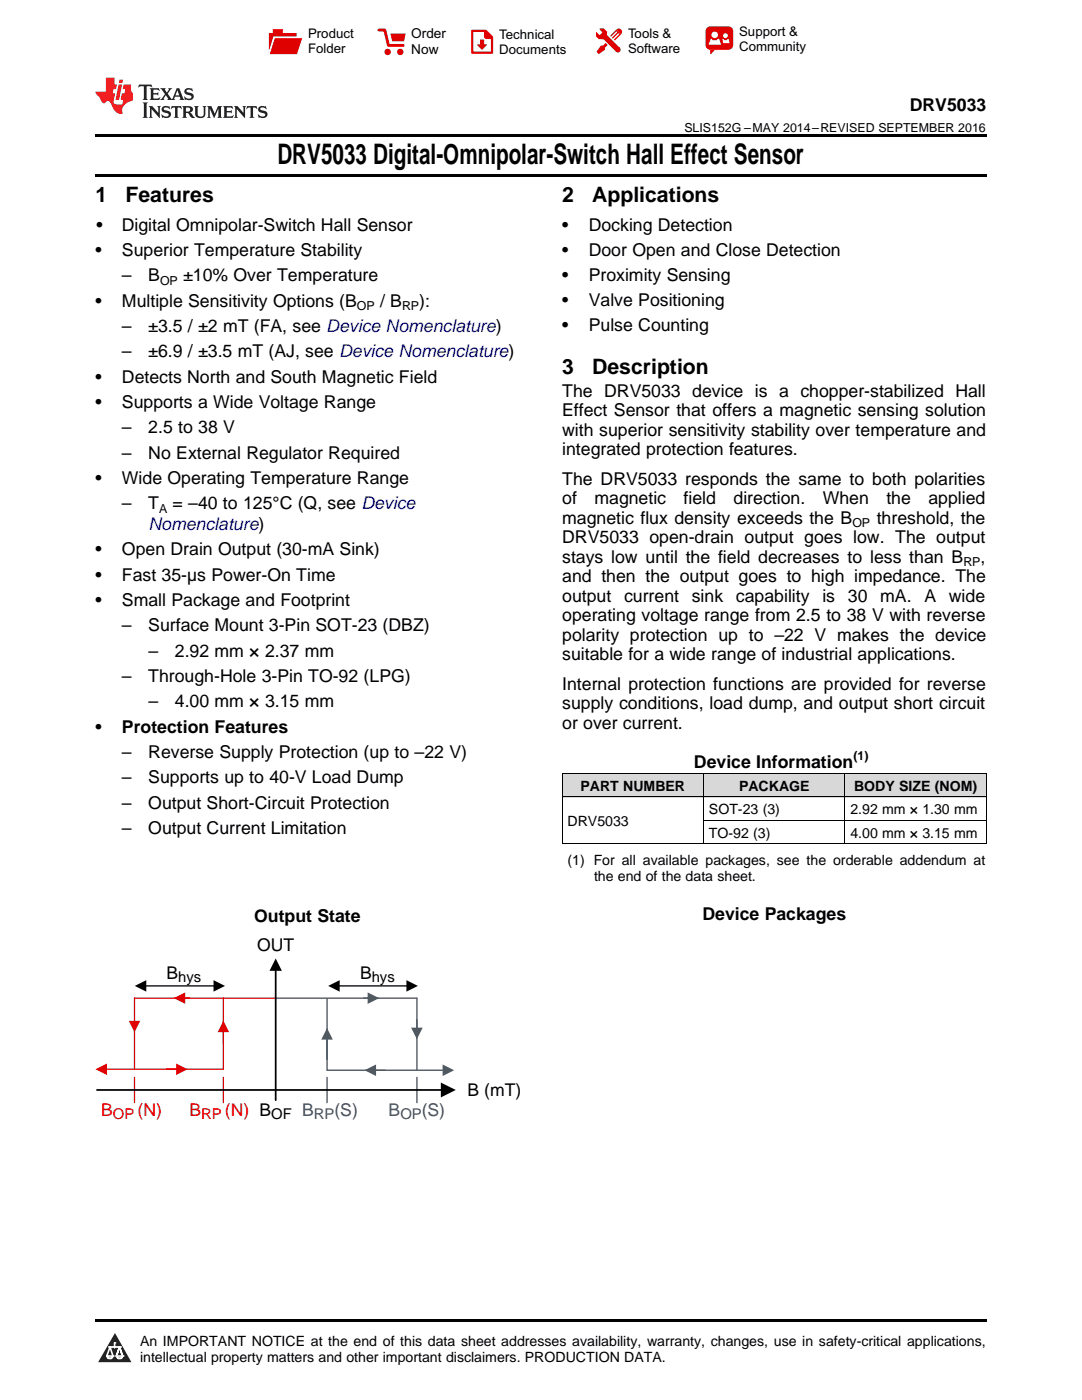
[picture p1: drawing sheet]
<svg xmlns="http://www.w3.org/2000/svg" width="216mm" height="279mm" viewBox="0 0 216 279" stroke-linecap="round" stroke-linejoin="round" font-family="sans-serif">
<defs><g id="words">
<text font-size="5.6" x="55.4" y="32.8">DRV5033 Digital-Omnipolar-Switch Hall Effect Sensor</text>
<g font-size="4.2">
<text x="19" y="40.4">1</text>
<text x="25" y="40.4">Features</text>
<text x="112.2" y="40.4">2</text>
<text x="118.2" y="40.4">Applications</text>
<text x="112.2" y="74.5">3</text>
<text x="118.2" y="74.5">Description</text>
</g>
<g font-size="3.5">
<text x="181.5" y="22.2">DRV5033</text>
<text x="19.2" y="46.1">•</text>
<text x="24.3" y="46.1">Digital Omnipolar-Switch Hall Sensor</text>
<text x="112.2" y="46.1">•</text>
<text x="117.5" y="46.1">Docking Detection</text>
<text x="19" y="51.1">•</text>
<text x="24.3" y="51.1">Superior Temperature Stability</text>
<text x="112.2" y="51.1">•</text>
<text x="117.5" y="51.1">Door Open and Close Detection</text>
<text x="24.3" y="56.2">–</text>
<text x="29.6" y="56.2">B</text>
<text x="36.5" y="56.2">±10% Over Temperature</text>
<text x="112.2" y="56.1">•</text>
<text x="117.5" y="56.1">Proximity Sensing</text>
<text x="19" y="61.2">•</text>
<text x="24.3" y="61.2">Multiple Sensitivity Options (B</text>
<text x="75.8" y="61.2">/ B</text>
<text x="83.7" y="61.2">):</text>
<text x="112.2" y="61.1">•</text>
<text x="117.5" y="61.1">Valve Positioning</text>
<text x="24.3" y="66.3">–</text>
<text x="24.3" y="71.3">–</text>
<text x="29.6" y="66.3">±3.5 / ±2 mT (FA, see Device Nomenclature)</text>
<text x="29.6" y="71.3">±6.9 / ±3.5 mT (AJ, see Device Nomenclature)</text>
<text x="112.2" y="66.1">•</text>
<text x="117.5" y="66.1">Pulse Counting</text>
<text x="19" y="76.3">•</text>
<text x="24.3" y="76.3">Detects North and South Magnetic Field</text>
<text x="19" y="81.4">•</text>
<text x="24.3" y="81.4">Supports a Wide Voltage Range</text>
<text x="112.2" y="79.2">The DRV5033 device is a chopper-stabilized Hall</text>
<text x="112.2" y="83.1">Effect Sensor that offers a magnetic sensing solution</text>
<text x="24.3" y="86.4">–</text>
<text x="29.6" y="86.4">2.5 to 38 V</text>
<text x="112.2" y="87">with superior sensitivity stability over temperature and</text>
<text x="24.3" y="91.5">–</text>
<text x="29.6" y="91.5">No External Regulator Required</text>
<text x="112.2" y="90.8">integrated protection features.</text>
<text x="19" y="96.5">•</text>
<text x="24.3" y="96.5">Wide Operating Temperature Range</text>
<text x="24.3" y="101.6">–</text>
<text x="29.6" y="101.6">T</text>
<text x="34.4" y="101.6">= –40 to 125°C (Q, see Device</text>
<text x="112.2" y="96.8">The DRV5033 responds the same to both polarities</text>
<text x="112.2" y="100.7">of</text>
<text x="118.6" y="100.7">magnetic</text>
<text x="136.4" y="100.7">field</text>
<text x="146.4" y="100.7">direction.</text>
<text x="164.2" y="100.7">When</text>
<text x="176.9" y="100.7">the</text>
<text x="185.3" y="100.7">applied</text>
<text x="112.2" y="104.6">magnetic flux density exceeds the B</text>
<text x="174.9" y="104.6">threshold, the</text>
<text x="19" y="110.8">•</text>
<text x="24.3" y="110.8">Open Drain Output (30-mA Sink)</text>
<text x="112.2" y="108.4">DRV5033 open-drain output goes low. The output</text>
<text x="112.2" y="112.3">stays low until the field decreases to less than B</text>
<text x="195.7" y="112.3">,</text>
<text x="19" y="115.9">•</text>
<text x="24.3" y="115.9">Fast 35-µs Power-On Time</text>
<text x="112.2" y="116.2">and then the output goes to high impedance. The</text>
<text x="19" y="120.9">•</text>
<text x="24.3" y="120.9">Small Package and Footprint</text>
<text x="24.3" y="125.9">–</text>
<text x="29.6" y="125.9">Surface Mount 3-Pin SOT-23 (DBZ)</text>
<text x="112.2" y="120.1">output</text>
<text x="112.2" y="124">operating voltage range from 2.5 to 38 V with reverse</text>
<text x="124.5" y="120.1">current</text>
<text x="138" y="120.1">sink</text>
<text x="146.9" y="120.1">capability</text>
<text x="164.1" y="120.1">is</text>
<text x="169.2" y="120.1">30</text>
<text x="175.6" y="120.1">mA.</text>
<text x="184.4" y="120.1">A</text>
<text x="189.3" y="120.1">wide</text>
<text x="29.6" y="131">–</text>
<text x="34.9" y="131">2.92 mm × 2.37 mm</text>
<text x="112.2" y="127.8">polarity protection up to –22 V makes the device</text>
<text x="112.2" y="131.7">suitable for a wide range of industrial applications.</text>
<text x="24.3" y="136.1">–</text>
<text x="29.6" y="136.1">Through-Hole 3-Pin TO-92 (LPG)</text>
<text x="112.2" y="137.7">Internal protection functions are provided for reverse</text>
<text x="29.6" y="141.2">–</text>
<text x="34.9" y="141.2">4.00 mm × 3.15 mm</text>
<text x="112.2" y="141.6">supply conditions, load dump, and output short circuit</text>
<text x="19" y="146.2">•</text>
<text x="24.3" y="146.2">Protection Features</text>
<text x="112.2" y="145.5">or over current.</text>
<text x="24.3" y="151.3">–</text>
<text x="29.6" y="151.3">Reverse Supply Protection (up to –22 V)</text>
<text x="138.5" y="153.2">Device Information</text>
<text x="24.3" y="156.4">–</text>
<text x="24.3" y="161.4">–</text>
<text x="29.6" y="156.4">Supports up to 40-V Load Dump</text>
<text x="29.6" y="161.4">Output Short-Circuit Protection</text>
<text x="24.3" y="166.5">–</text>
<text x="29.6" y="166.5">Output Current Limitation</text>
<text x="50.7" y="183.9">Output State</text>
<text x="140.2" y="183.6">Device Packages</text>
<text x="51.3" y="189.8">OUT</text>
<text x="33.2" y="195.3">B</text>
<text x="71.8" y="195.3">B</text>
<text x="93.3" y="218.7">B (mT)</text>
</g>
<text font-size="3.5" fill="#00f" x="29.6" y="105.8">Nomenclature)</text>
<g font-size="3.5" fill="#f00">
<text x="20.2" y="222.7">B</text>
<text x="27.4" y="222.7">(N)</text>
<text x="37.8" y="222.7">B</text>
<text x="44.9" y="222.7">(N) B</text>
</g>
<g font-size="3.5" fill="#295974">
<text x="60.3" y="222.7">B</text>
<text x="66.7" y="222.7">(S)</text>
<text x="77.5" y="222.7">B</text>
<text x="84.2" y="222.7">(S)</text>
</g>
<g font-size="3">
<text x="35.6" y="195.9">hys</text>
<text x="74.2" y="195.9">hys</text>
<text x="54.1" y="223.3">OF</text>
</g>
<g font-size="3" fill="#f00">
<text x="22.5" y="223.3">OP</text>
<text x="40.1" y="223.3">RP</text>
</g>
<g font-size="3" fill="#295974">
<text x="62.6" y="223.3">RP</text>
<text x="79.9" y="223.3">OP</text>
</g>
<g font-size="2.8">
<text x="115.8" y="157.8">PART NUMBER</text>
<text x="147.5" y="157.8">PACKAGE</text>
<text x="170.4" y="157.8">BODY SIZE (NOM)</text>
<text x="113.2" y="164.8">DRV5033</text>
<text x="141.5" y="162.5">SOT-23 (3)</text>
<text x="141.5" y="167.1">TO-92 (3)</text>
<text x="169.7" y="162.5">2.92 mm × 1.30 mm</text>
<text x="169.7" y="167.1">4.00 mm × 3.15 mm</text>
<text x="113.2" y="172.6">(1) For all available packages, see the orderable addendum at</text>
<text x="118.5" y="175.8">the end of the data sheet.</text>
<text x="27.9" y="268.6">An IMPORTANT NOTICE at the end of this data sheet addresses availability, warranty, changes, use in safety-critical applications,</text>
<text x="27.9" y="271.8">intellectual property matters and other important disclaimers. PRODUCTION DATA.</text>
</g>
<g font-size="2.7">
<text x="82.1" y="7.7">Order</text>
<text x="82.1" y="10.7">Now</text>
</g>
<g font-size="2.6">
<text x="61.5" y="7.6">Product</text>
<text x="61.5" y="10.6">Folder</text>
<text x="99.6" y="7.8">Technical</text>
<text x="99.6" y="10.8">Documents</text>
<text x="125.3" y="7.6">Tools &amp;</text>
<text x="125.3" y="10.6">Software</text>
<text x="147.5" y="7.2">Support &amp;</text>
<text x="147.5" y="10.2">Community</text>
</g>
<g font-size="2.5">
<text x="136.6" y="26.3">SLIS152G –MAY 2014–REVISED SEPTEMBER 2016</text>
<text x="31.9" y="56.9">OP</text>
<text x="71.2" y="61.9">OP</text>
<text x="80.2" y="61.9">RP</text>
<text x="31.7" y="102.3">A</text>
<text x="170.1" y="105.3">OP</text>
<text x="192.2" y="113">RP</text>
<text x="170.3" y="151.8">(1)</text>
</g>
</g></defs>
<g fill="#d8d8d8">
<path d="M112.2 154.4h28.2v4.7h-28.2z"/>
<path d="M140.4 154.4h28.2v4.7h-28.2z"/>
<path d="M168.6 154.4h28.2v4.7h-28.2z"/>
</g>
<path d="M22.9 266l3.3 5.9h-6.6z" fill="#231f20"/>
<path d="M21.3 270.6h1.2l-.3 .5h-.3a.53 .53 0 0 1-.6-.5z" fill-rule="evenodd" fill="#fff"/>
<path d="M21.3 270.6h1.2l-.3 .5h-.3a.53 .53 0 0 1-.6-.5z" fill="none" stroke="#231f20" stroke-width=".33"/>
<path d="M21.3 270.6l1.2 .1-.3 .4h-.5z" fill="none" stroke="#fff" stroke-width=".33"/>
<path d="M22.9 268.9h.1" fill="none" stroke="#fff" stroke-width=".33"/>
<path d="M22.9 268v.9z" fill="#fff"/>
<path d="M22.9 268v.9z" fill="none" stroke="#fff" stroke-width=".33"/>
<circle cx="22.9" cy="268" r=".16" fill="#fff"/>
<path d="M21.8 268.8h.1" fill="none" stroke="#fff" stroke-width=".33"/>
<path d="M21.8 268.8h2.2z" fill="#fff"/>
<path d="M21.8 268.8h2.2z" fill="none" stroke="#fff" stroke-width=".33"/>
<circle cx="24" cy="268.8" r=".16" fill="#fff"/>
<path d="M23.2 270.6h.1" fill="none" stroke="#fff" stroke-width=".33"/>
<path d="M23.8 268.8l-.6 1.8z" fill="#fff"/>
<path d="M23.8 268.8l-.6 1.8z" fill="none" stroke="#fff" stroke-width=".33"/>
<path d="M23.8 268.8l.7 1.8z" fill="#fff"/>
<path d="M23.8 268.8l.7 1.8z" fill="none" stroke="#fff" stroke-width=".33"/>
<path d="M24.4 270.6h.1" fill="none" stroke="#fff" stroke-width=".33"/>
<circle cx="21.3" cy="270.6" r=".16" fill="#fff"/>
<path d="M22 268.8l-.7 1.8z" fill="#fff"/>
<path d="M22 268.8l-.7 1.8z" fill="none" stroke="#fff" stroke-width=".33"/>
<path d="M22 268.8l.5 1.8z" fill="#fff"/>
<path d="M22 268.8l.5 1.8z" fill="none" stroke="#fff" stroke-width=".33"/>
<circle cx="22.5" cy="270.6" r=".16" fill="#fff"/>
<path d="M23.3 270.6h1.2a.63 .63 0 0 1-.6 .5 .63 .63 0 0 1-.6-.5z" fill-rule="evenodd" fill="#fff"/>
<path d="M23.3 270.6h1.2a.63 .63 0 0 1-.6 .5 .63 .63 0 0 1-.6-.5z" fill="none" stroke="#231f20" stroke-width=".33"/>
<path d="M23.3 270.6h1.2l-.4 .5h-.5z" fill="none" stroke="#fff" stroke-width=".33"/>
<path d="M23.2 270.6h.1" fill="none" stroke="#fff" stroke-width=".33"/>
<circle cx="24.5" cy="270.6" r=".16" fill="#fff"/>
<path d="M19 263.2h177.8v.5h-177.8z" fill="#000"/>
<path d="M65.3 215v5.1" fill="none" stroke="#295974" stroke-width=".26"/>
<path d="M26.8 215v5.1M44.6 205.7v7.6" fill="none" stroke="#f00" stroke-width=".26"/>
<path d="M44.6 203.7l1.1 2.3h-2.3z" fill="#f00"/>
<path d="M65.3 207.2v6.4" fill="none" stroke="#295974" stroke-width=".26"/>
<path d="M65.3 205.2l1.1 2.3h-2.3z" fill="#295974"/>
<path d="M67.5 196.8h13.9" fill="none" stroke="#000" stroke-width=".26"/>
<path d="M65.5 196.8l2.3-1.2v2.3zM81.1 195.6l2.3 1.2-2.3 1.1z" fill="#000"/>
<path d="M26.8 199.2h28.2" fill="none" stroke="#f00" stroke-width=".26"/>
<path d="M83.2 199.2v6.2" fill="none" stroke="#295974" stroke-width=".26"/>
<path d="M82 205.1h2.3l-1.1 2.3z" fill="#295974"/>
<path d="M26.8 199.2v4.8" fill="none" stroke="#f00" stroke-width=".26"/>
<path d="M25.7 203.7h2.3l-1.2 2.3z" fill="#f00"/>
<path d="M65.3 213.6h23.3" fill="none" stroke="#295974" stroke-width=".26"/>
<path d="M88.3 212.4l2.3 1.2-2.3 1.1z" fill="#295974"/>
<path d="M74.8 213.6h2.1" fill="none" stroke="#295974" stroke-width=".26"/>
<path d="M72.7 213.6l2.3-1.2v2.3z" fill="#295974"/>
<path d="M21.1 213.4h23.5" fill="none" stroke="#f00" stroke-width=".26"/>
<path d="M19.1 213.4l2.2-1.2v2.3z" fill="#f00"/>
<path d="M36.7 199.2h1.2" fill="none" stroke="#f00" stroke-width=".26"/>
<path d="M34.7 199.2l2.3-1.1v2.3z" fill="#f00"/>
<path d="M33.1 213.4h2.3" fill="none" stroke="#f00" stroke-width=".26"/>
<path d="M35.1 212.2l2.3 1.2-2.3 1.1z" fill="#f00"/>
<path d="M72.6 199.2h1" fill="none" stroke="#295974" stroke-width=".26"/>
<path d="M73.4 198.1l2.3 1.1-2.3 1.2z" fill="#295974"/>
<path d="M55 199.2h28.2M65.3 199.3v12.1M83.2 203.5v10.1M83.2 215v5.1" fill="none" stroke="#295974" stroke-width=".26"/>
<path d="M28.9 196.8h14" fill="none" stroke="#000" stroke-width=".26"/>
<path d="M26.9 196.8l2.3-1.2v2.3zM42.6 195.6l2.3 1.2-2.3 1.1zM55 191.3l1.2 2.5h-2.4zM88 216l2.9 1.5-2.9 1.5z" fill="#000"/>
<path d="M44.6 199.2v9.1M26.8 203.9v9.5M44.6 215v5.1" fill="none" stroke="#f00" stroke-width=".26"/>
<path d="M55 193.4v26.2M19.3 217.5h69" fill="none" stroke="#000" stroke-width=".35"/>
<path d="M112.2 159h84.6M112.2 154.4h84.6M112.2 154.4v14M140.4 154.4v14M168.6 154.4v14M196.8 154.4v14M112.2 168.4h84.6M140.4 163.7h56.4" fill="none" stroke="#000" stroke-width=".2"/>
<path d="M19 34.8h177.8v.5h-177.8zM19 26.8h177.8v.6h-177.8z" fill="#000"/>
<path d="M27.7 16.9l-.1 .6 .6-.3h.5v.2v2.2l-.2 .4h1l-.2-.4v-2.2v-.2h.5l.6 .3-.2-.6zM29.9 17.6l.2 .4v1.6l-.2 .4h1.9l.1-.6a1.09 1.09 0 0 1-1.3 .1v-.6h.6l.4 .2v-.7l-.2 .2h-.8v-.6l.2-.1a1.01 1.01 0 0 1 1 .3l-.1-.6zM32 17.6l.9 1.2-1 1.2h.9l-.2-.3 .5-.7 .5 .7-.3 .3h1.7l-.2-.3 .1-.4h1l.1 .4-.2 .3h1l-.3-.4-.7-2h-.5l-1 2.2-.8-1.1 .9-1.1h-.9l.2 .2-.4 .7-.4-.7 .2-.2zM35.4 18l.4 1h-.8zM37 17.7a.66 .66 0 0 0-.2 .8 .66 .66 0 0 0 .6 .4l.7 .2 .1 .2a.8 .8 0 0 1-.7 .4 .8 .8 0 0 1-.7-.5l.1 .8 .2-.2a.94 .94 0 0 0 1.1 .1 .94 .94 0 0 0 .4-.9 1.48 1.48 0 0 0-1.3-.6v-.4a1.1 1.1 0 0 1 1.2 .2l-.2-.6-.2 .1-.5-.1zM28.5 20.4l.2 .4v2.3l-.2 .4h1l-.2-.4v-2.3l.2-.4zM29.7 21.2l.2 .4v1.5l-.2 .4h.8l-.3-.4 .1-1.3 1.6 1.8v-2l.2-.4h-.7l.2 .2v1.1l-1.2-1.3zM32.5 21.3a.66 .66 0 0 0-.2 .8 .66 .66 0 0 0 .6 .4l.6 .2 .2 .2a.8 .8 0 0 1-.8 .4 .8 .8 0 0 1-.7-.5l.2 .7 .2-.1a.94 .94 0 0 0 1 .1 .94 .94 0 0 0 .5-1 1.47 1.47 0 0 0-1.3-.6l-.1-.3a1.1 1.1 0 0 1 1.3 .2l-.2-.6-.2 .1-.5-.2zM34.3 21.2l-.2 .6a.64 .64 0 0 1 .8-.3v1.6l-.2 .4h1l-.3-.4 .1-1.6a.66 .66 0 0 1 .8 .3l-.2-.6zM36.3 21.2l.3 .4v1.5l-.3 .4h1l-.2-.2v-.7h.5l.1 .1a.8 .8 0 0 0 1.2 .7l-1-1a.62 .62 0 0 0 .6-.5 .62 .62 0 0 0-.6-.7zM37.1 21.5h.1a.48 .48 0 0 1 .6 0 .48 .48 0 0 1 .1 .6l-.2 .1-.6 .1zM38.7 21.2l.2 .2a2.29 2.29 0 0 0 .4 2 1.05 1.05 0 0 0 1.7-.7v-1.3l.2-.2h-.8l.2 .4v1.1a.61 .61 0 0 1-.6 .6 .61 .61 0 0 1-.6-.6v-1.1l.3-.4zM41.3 21.2l.3 .4v1.5l-.3 .4h.8l-.2-.4v-1.4l.8 1.9 .9-1.9v1.4l-.2 .4h.9l-.2-.4v-1.5l.2-.4h-.8l-.7 1.5-.6-1.5zM44.5 21.2l.2 .4v1.5l-.2 .4h1.9l.2-.6a1.1 1.1 0 0 1-1.4 .2v-.7h.6l.4 .2v-.6l-.2 .1-.8 .1v-.6l.2-.1a1.02 1.02 0 0 1 1.1 .2l-.2-.5zM46.7 21.2l.2 .4v1.5l-.2 .4h.8l-.3-.4 .1-1.3 1.6 1.8v-2l.2-.4h-.7l.2 .2v1.1l-1.2-1.3zM49.3 21.2l-.1 .6a.64 .64 0 0 1 .8-.3v1.6l-.3 .4h1l-.2-.4v-1.6a.66 .66 0 0 1 .8 .3l-.1-.6zM51.7 21.3a.66 .66 0 0 0-.2 .7 .66 .66 0 0 0 .7 .5l.6 .2 .1 .2a.8 .8 0 0 1-.7 .4 .8 .8 0 0 1-.7-.5l.1 .7 .2-.1a.94 .94 0 0 0 1.1 .1 .94 .94 0 0 0 .4-1 1.48 1.48 0 0 0-1.2-.6l-.1-.3a1.1 1.1 0 0 1 1.2 .2l-.2-.6-.1 .1-.6-.2z" fill="#231f20"/>
<path d="M21.1 15.5v2.8h-2v.4l.9 .9a.96 .96 0 0 0 1 1 .59 .59 0 0 1 .5-.4 .59 .59 0 0 1 .5 .3l.4 .8a1.61 1.61 0 0 0 2.1 1.3 1.63 1.63 0 0 1 1.1-2.2l.9-.3v-1.5a1.6 1.6 0 0 1-.4-1.7h-1.4l-.2 .9h.5l-.2 .8h-.5l-.2 1v.3h.5l-.2 .9h-.7a.74 .74 0 0 1-1-.6l.3-1.6h-.5l.2-.8h.5l.1-.9h-.4v-1.4zM23.7 16.9l-.7 3h.8l.6-3zM23.8 15.9l-.1 .7h.7l.2-.7z" fill="#ee1d23"/>
<g fill="#d60000">
<path d="M54.4 5.8h2v.8h2.8v4.2h-5.5v-4.2h.7z" fill-rule="evenodd"/>
<path d="M54.7 7.5h5.6l-1 3.3h-5.6z" fill-rule="evenodd"/>
</g>
<path d="M54.6 7.4h5.8l-.1 .1h-5.5l-1.1 3.3z" fill-rule="evenodd" fill="#fff"/>
<path d="M54.6 7.4h5.8l-.1 .1h-5.5l-1.1 3.3z" fill="none" stroke="#fff" stroke-width=".2"/>
<path d="M75.6 6h1.2l.7 3.1h3" fill="none" stroke="#d60000" stroke-width=".56"/>
<g fill="#d60000">
<path d="M77.9 6.7h3.1l-.4 1.5h-2.3z" fill-rule="evenodd"/>
<circle cx="77.3" cy="10.4" r=".64"/>
<circle cx="79.9" cy="10.4" r=".64"/>
</g>
<path d="M94.2 6.2h2.7l1.3 1.2v3.1h-4z" fill="none" stroke="#d60000" stroke-width=".44"/>
<g fill="#d60000">
<path d="M95.8 7.9h.8v1h.6l-1 1.1-1-1v-.1h.6z" fill-rule="evenodd"/>
<path d="M96.6 6.2h.3l1.3 1.2v.4h-1.3l-.3-.4z" fill-rule="evenodd"/>
<path d="M119.6 5.7h.9l.6 .6 .1 .7 2.5 2.5-.8 .8-2.3-2.3-1.1-.2-.6-.6v-.8l.7 .6 .5-.4v-.2l-.4-.5z" fill-rule="evenodd"/>
<path d="M119.9 9.1h.4l.5-.5 .4 .4-.5 .5v.4l-1.2 .9-.5-.5z" fill-rule="evenodd"/>
<path d="M123 5.9a.67 .67 0 0 1 .9 0 .67 .67 0 0 1 0 .9z" fill-rule="evenodd"/>
<path d="M123 5.9l.9 .9-1.2 1.2h-.2l.1-.2 .9-.9 .1-.2h-.3l-.9 1h-.2v-.2l.9-1 .1-.2h-.3l-.9 1h-.2v-.2z" fill-rule="evenodd"/>
<circle cx="123.3" cy="9.9" r=".54"/>
</g>
<path d="M121.1 6.3l-.1 .7" fill="none" stroke="#d60000" stroke-width=".2"/>
<g fill="#d60000">
<path d="M141.1 5.5l.6-.2h3.6a.95 .95 0 0 1 1 .9v2.8a.95 .95 0 0 1-1 .9h-3.6a.95 .95 0 0 1-.9-.9v-2.8z" fill-rule="evenodd"/>
<path d="M141.7 9.9h.9l-.7 .9h-.2z" fill-rule="evenodd"/>
</g>
<g fill="#fff">
<path d="M144.3 8.6h1.3z"/>
<path d="M141.8 7.8h.3l.1 .2h.8l.2-.2h.3l.4 1.1h-2.5z" fill-rule="evenodd"/>
<path d="M144.2 7.8h.2l.2 .2h.4l.2-.2h.2l.2 .8h-1.3z" fill-rule="evenodd"/>
<circle cx="142.6" cy="6.9" r=".65"/>
<circle cx="144.8" cy="7.1" r=".48"/>
</g>
<use href="#words"/>
</svg>
